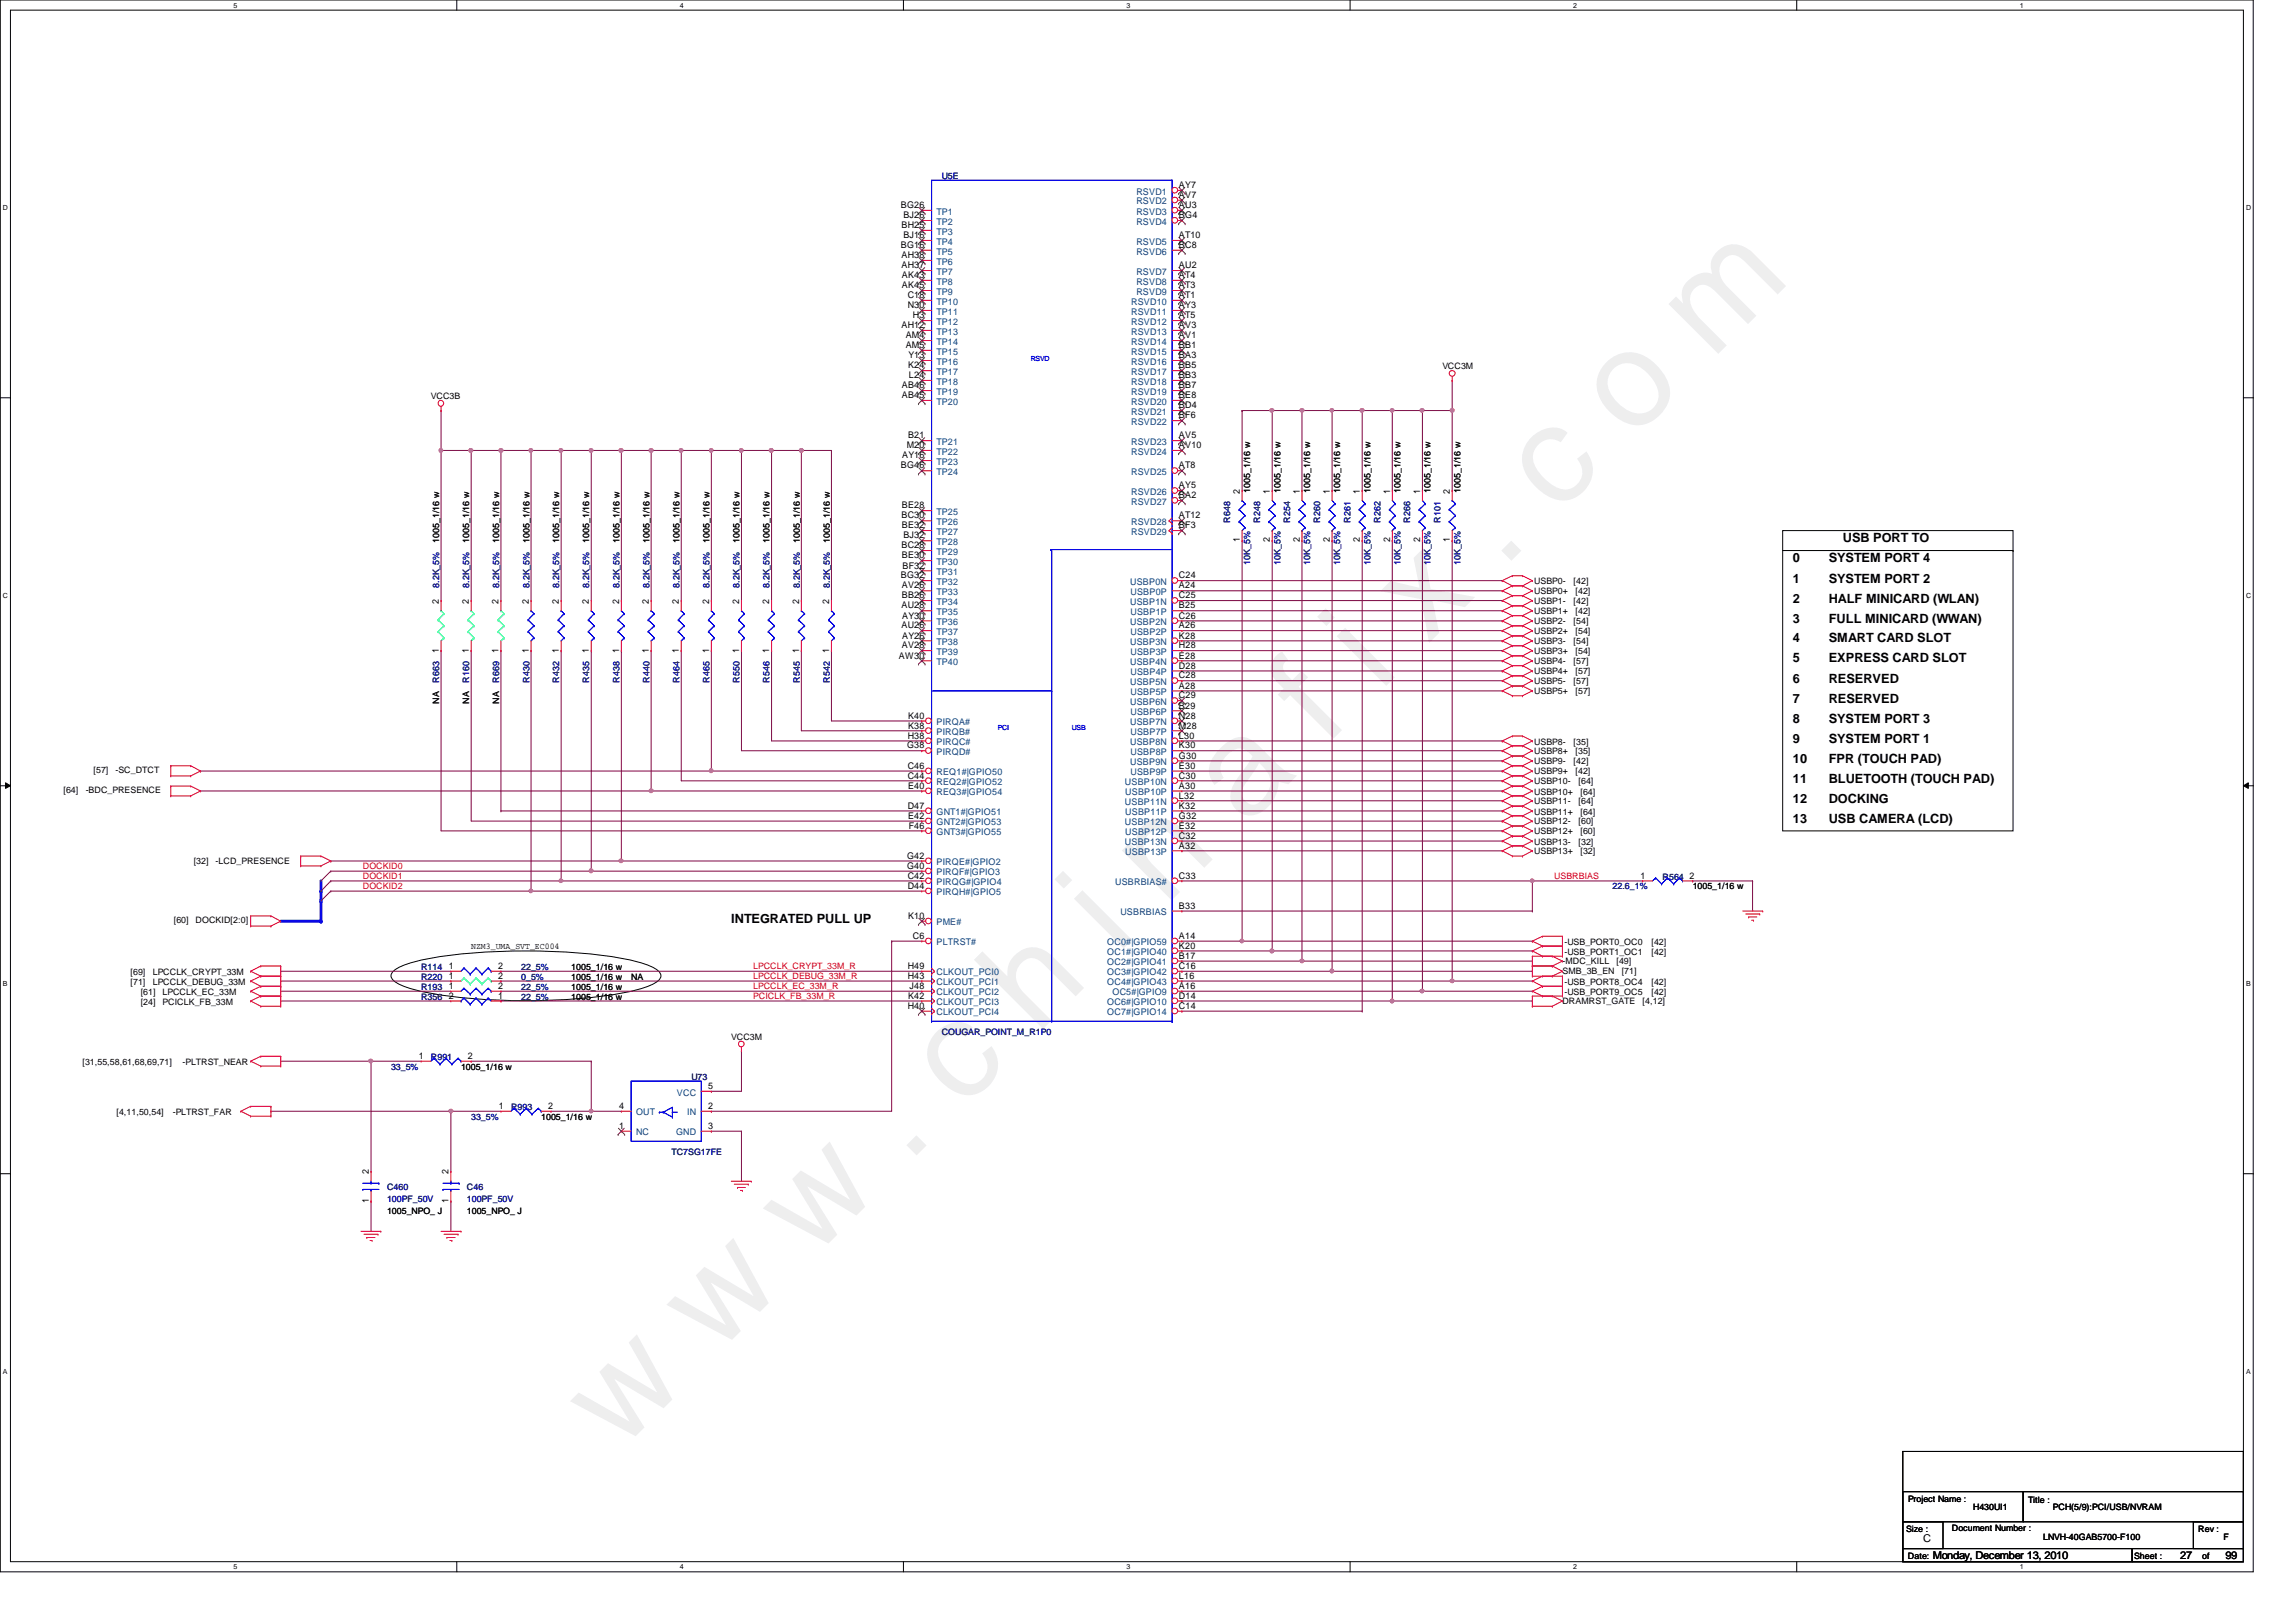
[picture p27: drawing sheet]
<svg xmlns="http://www.w3.org/2000/svg" width="297mm" height="210mm" viewBox="0 0 297 210" stroke-linecap="round" stroke-linejoin="round" font-family="sans-serif">
<defs><g id="words">
<text font-size="17.6" fill="#f0f" x="80.1" y="188" transform="rotate(-45 80.1 188)">w w w . c h i n a f i x . c o m</text>
<g font-size="1.7">
<text x="238.4" y="70.2">USB PORT TO</text>
<text x="231.9" y="72.8">0</text>
<text x="231.9" y="78">2</text>
<text x="231.9" y="75.4">1</text>
<text x="236.6" y="72.8">SYSTEM PORT 4</text>
<text x="236.6" y="78">HALF MINICARD (WLAN)</text>
<text x="236.6" y="75.4">SYSTEM PORT 2</text>
<text x="231.9" y="83.1">4</text>
<text x="231.9" y="80.6">3</text>
<text x="236.6" y="83.1">SMART CARD SLOT</text>
<text x="236.6" y="80.6">FULL MINICARD (WWAN)</text>
<text x="231.9" y="85.7">5</text>
<text x="231.9" y="88.3">6</text>
<text x="236.6" y="85.7">EXPRESS CARD SLOT</text>
<text x="236.6" y="88.3">RESERVED</text>
<text x="231.9" y="93.5">8</text>
<text x="231.9" y="90.9">7</text>
<text x="236.6" y="93.5">SYSTEM PORT 3</text>
<text x="236.6" y="90.9">RESERVED</text>
<text x="231.9" y="98.7">10</text>
<text x="231.9" y="101.3">11</text>
<text x="231.9" y="96.1">9</text>
<text x="236.6" y="98.7">FPR (TOUCH PAD)</text>
<text x="236.6" y="101.3">BLUETOOTH (TOUCH PAD)</text>
<text x="236.6" y="96.1">SYSTEM PORT 1</text>
<text x="231.9" y="103.9">12</text>
<text x="231.9" y="106.5">13</text>
<text x="236.6" y="103.9">DOCKING</text>
<text x="236.6" y="106.5">USB CAMERA (LCD)</text>
<text x="94.6" y="119.4">INTEGRATED PULL UP</text>
</g>
<g font-size="1.4">
<text x="248.8" y="199.5">C</text>
<text x="250.1" y="201.7">Monday, December 13, 2010</text>
<text x="282.1" y="201.7">27</text>
<text x="287.9" y="201.7">99</text>
</g>
<g font-size="1.2">
<text x="116.5" y="26.9">BG26</text>
<text x="116.6" y="29.5">BH25</text>
<text x="116.9" y="28.2">BJ26</text>
<text x="152.5" y="24.3">AY7</text>
<text x="152.5" y="25.6">AV7</text>
<text x="152.5" y="26.9">AU3</text>
<text x="152.5" y="28.2">BG4</text>
<text x="116.5" y="32.1">BG16</text>
<text x="116.6" y="33.4">AH38</text>
<text x="116.6" y="34.7">AH37</text>
<text x="116.7" y="36">AK43</text>
<text x="116.9" y="30.8">BJ16</text>
<text x="152.5" y="30.8">AT10</text>
<text x="152.5" y="32.1">BC8</text>
<text x="152.5" y="34.7">AU2</text>
<text x="152.5" y="36">AT4</text>
<text x="116.7" y="37.3">AK45</text>
<text x="117.4" y="39.9">N30</text>
<text x="117.4" y="38.6">C18</text>
<text x="118.1" y="41.2">H3</text>
<text x="152.5" y="37.3">AT3</text>
<text x="152.5" y="38.6">AT1</text>
<text x="152.5" y="39.9">AY3</text>
<text x="152.5" y="41.2">AT5</text>
<text x="116.6" y="42.5">AH12</text>
<text x="117.2" y="45">AM5</text>
<text x="117.2" y="43.8">AM4</text>
<text x="117.5" y="47.7">K24</text>
<text x="117.5" y="46.4">Y13</text>
<text x="152.5" y="47.7">BB5</text>
<text x="152.5" y="42.5">AV3</text>
<text x="152.5" y="43.8">AV1</text>
<text x="152.5" y="45">BB1</text>
<text x="152.5" y="46.4">BA3</text>
<text x="116.7" y="50.2">AB46</text>
<text x="116.7" y="51.5">AB45</text>
<text x="117.6" y="48.9">L24</text>
<text x="152.5" y="48.9">BB3</text>
<text x="152.5" y="50.2">BB7</text>
<text x="152.5" y="51.5">BE8</text>
<text x="152.5" y="52.8">BD4</text>
<text x="116.7" y="59.3">AY16</text>
<text x="117.3" y="58">M20</text>
<text x="117.5" y="56.7">B21</text>
<text x="152.5" y="56.7">AV5</text>
<text x="152.5" y="54.1">BF6</text>
<text x="152.5" y="58">AV10</text>
<text x="116.5" y="60.6">BG46</text>
<text x="116.7" y="65.8">BE28</text>
<text x="152.5" y="60.6">AT8</text>
<text x="152.5" y="63.2">AY5</text>
<text x="152.5" y="64.5">BA2</text>
<text x="160.4" y="63.9" transform="rotate(-90 160.4 63.9)">2</text>
<text x="164.3" y="63.9" transform="rotate(-90 164.3 63.9)">1</text>
<text x="168.1" y="63.9" transform="rotate(-90 168.1 63.9)">1</text>
<text x="172" y="63.9" transform="rotate(-90 172 63.9)">1</text>
<text x="175.9" y="63.9" transform="rotate(-90 175.9 63.9)">1</text>
<text x="179.8" y="63.9" transform="rotate(-90 179.8 63.9)">1</text>
<text x="183.7" y="63.9" transform="rotate(-90 183.7 63.9)">1</text>
<text x="187.6" y="63.9" transform="rotate(-90 187.6 63.9)">2</text>
<text x="116.6" y="67.1">BC30</text>
<text x="116.6" y="71">BC28</text>
<text x="116.7" y="68.4">BE32</text>
<text x="116.9" y="69.7">BJ32</text>
<text x="152.5" y="67.1">AT12</text>
<text x="152.5" y="68.4">BF3</text>
<text x="160.4" y="70.2" transform="rotate(-90 160.4 70.2)">1</text>
<text x="164.3" y="70.2" transform="rotate(-90 164.3 70.2)">2</text>
<text x="168.1" y="70.2" transform="rotate(-90 168.1 70.2)">2</text>
<text x="172" y="70.2" transform="rotate(-90 172 70.2)">2</text>
<text x="175.9" y="70.2" transform="rotate(-90 175.9 70.2)">2</text>
<text x="179.8" y="70.2" transform="rotate(-90 179.8 70.2)">2</text>
<text x="183.7" y="70.2" transform="rotate(-90 183.7 70.2)">2</text>
<text x="187.6" y="70.2" transform="rotate(-90 187.6 70.2)">1</text>
<text x="116.5" y="74.8">BG32</text>
<text x="116.7" y="72.3">BE30</text>
<text x="116.7" y="76.2">AV26</text>
<text x="116.7" y="77.4">BB26</text>
<text x="116.8" y="73.6">BF32</text>
<text x="152.5" y="74.8">C24</text>
<text x="152.5" y="76.2">A24</text>
<text x="152.5" y="77.4">C25</text>
<text x="56.8" y="78.1" transform="rotate(-90 56.8 78.1)">2</text>
<text x="60.7" y="78.1" transform="rotate(-90 60.7 78.1)">2</text>
<text x="64.5" y="78.1" transform="rotate(-90 64.5 78.1)">2</text>
<text x="68.4" y="78.1" transform="rotate(-90 68.4 78.1)">2</text>
<text x="72.3" y="78.1" transform="rotate(-90 72.3 78.1)">2</text>
<text x="76.2" y="78.1" transform="rotate(-90 76.2 78.1)">2</text>
<text x="80.1" y="78.1" transform="rotate(-90 80.1 78.1)">2</text>
<text x="83.9" y="78.1" transform="rotate(-90 83.9 78.1)">2</text>
<text x="87.8" y="78.1" transform="rotate(-90 87.8 78.1)">2</text>
<text x="91.7" y="78.1" transform="rotate(-90 91.7 78.1)">2</text>
<text x="95.6" y="78.1" transform="rotate(-90 95.6 78.1)">2</text>
<text x="99.5" y="78.1" transform="rotate(-90 99.5 78.1)">2</text>
<text x="103.4" y="78.1" transform="rotate(-90 103.4 78.1)">2</text>
<text x="107.3" y="78.1" transform="rotate(-90 107.3 78.1)">2</text>
<text x="116.6" y="78.7">AU28</text>
<text x="116.6" y="81.3">AU26</text>
<text x="116.7" y="83.9">AV28</text>
<text x="116.7" y="80.1">AY30</text>
<text x="116.7" y="82.6">AY26</text>
<text x="152.5" y="78.7">B25</text>
<text x="152.5" y="80.1">C26</text>
<text x="152.5" y="81.3">A26</text>
<text x="152.5" y="82.6">K28</text>
<text x="152.5" y="83.9">H28</text>
<text x="56.8" y="84.5" transform="rotate(-90 56.8 84.5)">1</text>
<text x="60.7" y="84.5" transform="rotate(-90 60.7 84.5)">1</text>
<text x="64.5" y="84.5" transform="rotate(-90 64.5 84.5)">1</text>
<text x="68.4" y="84.5" transform="rotate(-90 68.4 84.5)">1</text>
<text x="72.3" y="84.5" transform="rotate(-90 72.3 84.5)">1</text>
<text x="76.2" y="84.5" transform="rotate(-90 76.2 84.5)">1</text>
<text x="80.1" y="84.5" transform="rotate(-90 80.1 84.5)">1</text>
<text x="83.9" y="84.5" transform="rotate(-90 83.9 84.5)">1</text>
<text x="87.8" y="84.5" transform="rotate(-90 87.8 84.5)">1</text>
<text x="91.7" y="84.5" transform="rotate(-90 91.7 84.5)">1</text>
<text x="95.6" y="84.5" transform="rotate(-90 95.6 84.5)">1</text>
<text x="99.5" y="84.5" transform="rotate(-90 99.5 84.5)">1</text>
<text x="103.4" y="84.5" transform="rotate(-90 103.4 84.5)">1</text>
<text x="107.3" y="84.5" transform="rotate(-90 107.3 84.5)">1</text>
<text x="116.3" y="85.2">AW30</text>
<text x="152.5" y="85.2">E28</text>
<text x="152.5" y="86.5">D28</text>
<text x="152.5" y="87.8">C28</text>
<text x="152.5" y="89.1">A28</text>
<text x="117.4" y="95.6">H38</text>
<text x="117.5" y="93">K40</text>
<text x="117.5" y="94.3">K38</text>
<text x="152.5" y="90.4">C29</text>
<text x="152.5" y="91.7">B29</text>
<text x="152.5" y="93">N28</text>
<text x="152.5" y="94.3">M28</text>
<text x="152.5" y="95.6">L30</text>
<text x="117.3" y="96.9">G38</text>
<text x="117.4" y="99.5">C46</text>
<text x="117.4" y="100.8">C44</text>
<text x="152.5" y="96.9">K30</text>
<text x="152.5" y="98.2">G30</text>
<text x="152.5" y="99.5">E30</text>
<text x="152.5" y="100.8">C30</text>
<text x="117.4" y="104.6">D47</text>
<text x="117.5" y="102.1">E40</text>
<text x="117.5" y="106">E42</text>
<text x="117.6" y="107.2">F46</text>
<text x="152.5" y="102.1">A30</text>
<text x="152.5" y="103.3">L32</text>
<text x="152.5" y="104.6">K32</text>
<text x="152.5" y="106">G32</text>
<text x="152.5" y="107.2">E32</text>
<text x="117.3" y="111.1">G42</text>
<text x="117.3" y="112.4">G40</text>
<text x="117.4" y="113.7">C42</text>
<text x="152.5" y="108.5">C32</text>
<text x="152.5" y="109.8">A32</text>
<text x="152.5" y="113.7">C33</text>
<text x="212.2" y="113.7">1</text>
<text x="218.6" y="113.7">2</text>
<text x="117.4" y="115">D44</text>
<text x="117.5" y="118.9">K10</text>
<text x="152.5" y="117.6">B33</text>
<text x="58.1" y="125.4">1</text>
<text x="64.4" y="125.4">2</text>
<text x="117.4" y="125.4">H49</text>
<text x="118.1" y="121.5">C6</text>
<text x="152.5" y="121.5">A14</text>
<text x="152.5" y="122.8">K20</text>
<text x="152.5" y="124.1">B17</text>
<text x="152.5" y="125.4">C16</text>
<text x="58.1" y="128">1</text>
<text x="58.1" y="129.2">2</text>
<text x="58.1" y="126.7">1</text>
<text x="64.4" y="128">2</text>
<text x="64.4" y="129.2">1</text>
<text x="64.4" y="126.7">2</text>
<text x="117.4" y="126.7">H43</text>
<text x="117.4" y="130.6">H40</text>
<text x="117.5" y="129.2">K42</text>
<text x="117.7" y="128">J48</text>
<text x="152.5" y="126.7">L16</text>
<text x="152.5" y="128">A16</text>
<text x="152.5" y="129.2">D14</text>
<text x="152.5" y="130.6">C14</text>
<text x="54.2" y="137">1</text>
<text x="60.5" y="137">2</text>
<text x="64.6" y="143.5">1</text>
<text x="70.9" y="143.5">2</text>
<text x="80.1" y="143.5">4</text>
<text x="91.6" y="140.9">5</text>
<text x="91.6" y="143.5">2</text>
<text x="80.1" y="146.1">1</text>
<text x="91.6" y="146.1">3</text>
<text x="47.7" y="155.7" transform="rotate(-90 47.7 155.7)">1</text>
<text x="47.7" y="152" transform="rotate(-90 47.7 152)">2</text>
<text x="58" y="155.7" transform="rotate(-90 58 155.7)">1</text>
<text x="58" y="152" transform="rotate(-90 58 152)">2</text>
</g>
<g font-size="1.2" fill="#004080">
<text x="121.2" y="27.8">TP1</text>
<text x="121.2" y="29.1">TP2</text>
<text x="147" y="25.2">RSVD1</text>
<text x="147" y="26.5">RSVD2</text>
<text x="147" y="27.8">RSVD3</text>
<text x="147" y="29.1">RSVD4</text>
<text x="121.2" y="30.4">TP3</text>
<text x="121.2" y="34.2">TP6</text>
<text x="121.2" y="35.6">TP7</text>
<text x="121.2" y="31.7">TP4</text>
<text x="121.2" y="32.9">TP5</text>
<text x="147" y="31.7">RSVD5</text>
<text x="147" y="32.9">RSVD6</text>
<text x="147" y="35.6">RSVD7</text>
<text x="121.2" y="36.8">TP8</text>
<text x="121.2" y="38.1">TP9</text>
<text x="121.2" y="40.7">TP11</text>
<text x="121.2" y="39.4">TP10</text>
<text x="146.3" y="39.4">RSVD10</text>
<text x="146.3" y="40.7">RSVD11</text>
<text x="147" y="36.8">RSVD8</text>
<text x="147" y="38.1">RSVD9</text>
<text x="121.2" y="47.2">TP16</text>
<text x="121.2" y="45.9">TP15</text>
<text x="121.2" y="44.6">TP14</text>
<text x="121.2" y="43.3">TP13</text>
<text x="121.2" y="42">TP12</text>
<text x="146.3" y="42">RSVD12</text>
<text x="146.3" y="43.3">RSVD13</text>
<text x="146.3" y="44.6">RSVD14</text>
<text x="146.3" y="45.9">RSVD15</text>
<text x="146.3" y="47.2">RSVD16</text>
<text x="121.2" y="48.5">TP17</text>
<text x="121.2" y="49.8">TP18</text>
<text x="121.2" y="51.1">TP19</text>
<text x="121.2" y="52.4">TP20</text>
<text x="146.3" y="48.5">RSVD17</text>
<text x="146.3" y="49.8">RSVD18</text>
<text x="146.3" y="51.1">RSVD19</text>
<text x="146.3" y="52.4">RSVD20</text>
<text x="146.3" y="53.7">RSVD21</text>
<text x="121.2" y="57.6">TP21</text>
<text x="121.2" y="58.8">TP22</text>
<text x="146.3" y="57.6">RSVD23</text>
<text x="146.3" y="55">RSVD22</text>
<text x="146.3" y="58.8">RSVD24</text>
<text x="121.2" y="60.2">TP23</text>
<text x="121.2" y="61.5">TP24</text>
<text x="146.3" y="61.5">RSVD25</text>
<text x="146.3" y="64.1">RSVD26</text>
<text x="146.3" y="65.3">RSVD27</text>
<text x="121.2" y="66.6">TP25</text>
<text x="121.2" y="67.9">TP26</text>
<text x="121.2" y="69.2">TP27</text>
<text x="121.2" y="70.5">TP28</text>
<text x="121.2" y="71.8">TP29</text>
<text x="146.3" y="67.9">RSVD28</text>
<text x="146.3" y="69.2">RSVD29</text>
<text x="121.2" y="73.1">TP30</text>
<text x="121.2" y="74.4">TP31</text>
<text x="121.2" y="75.7">TP32</text>
<text x="121.2" y="77">TP33</text>
<text x="146.2" y="75.7">USBP0N</text>
<text x="146.3" y="77">USBP0P</text>
<text x="121.2" y="78.3">TP34</text>
<text x="121.2" y="79.6">TP35</text>
<text x="121.2" y="80.9">TP36</text>
<text x="121.2" y="82.2">TP37</text>
<text x="121.2" y="83.5">TP38</text>
<text x="146.2" y="78.3">USBP1N</text>
<text x="146.2" y="80.9">USBP2N</text>
<text x="146.2" y="83.5">USBP3N</text>
<text x="146.3" y="79.6">USBP1P</text>
<text x="146.3" y="82.2">USBP2P</text>
<text x="121.2" y="84.8">TP39</text>
<text x="121.2" y="86.1">TP40</text>
<text x="146.2" y="86.1">USBP4N</text>
<text x="146.2" y="88.6">USBP5N</text>
<text x="146.3" y="84.8">USBP3P</text>
<text x="146.3" y="87.4">USBP4P</text>
<text x="146.3" y="90">USBP5P</text>
<text x="121.2" y="93.9">PIRQA#</text>
<text x="121.2" y="95.1">PIRQB#</text>
<text x="146.2" y="91.2">USBP6N</text>
<text x="146.2" y="93.9">USBP7N</text>
<text x="146.3" y="92.5">USBP6P</text>
<text x="146.3" y="95.1">USBP7P</text>
<text x="121.2" y="96.4">PIRQC#</text>
<text x="121.2" y="97.7">PIRQD#</text>
<text x="121.2" y="100.3">REQ1#|GPIO50</text>
<text x="121.2" y="101.6">REQ2#|GPIO52</text>
<text x="145.5" y="101.6">USBP10N</text>
<text x="146.2" y="96.4">USBP8N</text>
<text x="146.2" y="99">USBP9N</text>
<text x="146.3" y="97.7">USBP8P</text>
<text x="146.3" y="100.3">USBP9P</text>
<text x="121.2" y="102.9">REQ3#|GPIO54</text>
<text x="121.2" y="105.5">GNT1#|GPIO51</text>
<text x="121.2" y="106.8">GNT2#|GPIO53</text>
<text x="145.5" y="104.2">USBP11N</text>
<text x="145.5" y="106.8">USBP12N</text>
<text x="145.6" y="102.9">USBP10P</text>
<text x="145.6" y="105.5">USBP11P</text>
<text x="121.2" y="108.1">GNT3#|GPIO55</text>
<text x="121.2" y="112">PIRQE#|GPIO2</text>
<text x="121.2" y="113.3">PIRQF#|GPIO3</text>
<text x="145.5" y="109.4">USBP13N</text>
<text x="145.6" y="108.1">USBP12P</text>
<text x="145.6" y="110.7">USBP13P</text>
<text x="121.2" y="114.6">PIRQG#|GPIO4</text>
<text x="121.2" y="115.9">PIRQH#|GPIO5</text>
<text x="121.2" y="119.8">PME#</text>
<text x="144.3" y="114.6">USBRBIAS#</text>
<text x="144.9" y="118.4">USBRBIAS</text>
<text x="121.2" y="122.3">PLTRST#</text>
<text x="143.3" y="122.3">OC0#|GPIO59</text>
<text x="143.3" y="123.6">OC1#|GPIO40</text>
<text x="143.3" y="124.9">OC2#|GPIO41</text>
<text x="121.2" y="126.2">CLKOUT_PCI0</text>
<text x="121.2" y="127.5">CLKOUT_PCI1</text>
<text x="121.2" y="128.8">CLKOUT_PCI2</text>
<text x="121.2" y="131.4">CLKOUT_PCI4</text>
<text x="121.2" y="130.1">CLKOUT_PCI3</text>
<text x="143.3" y="126.2">OC3#|GPIO42</text>
<text x="143.3" y="127.5">OC4#|GPIO43</text>
<text x="143.3" y="130.1">OC6#|GPIO10</text>
<text x="143.3" y="131.4">OC7#|GPIO14</text>
<text x="143.9" y="128.8">OC5#|GPIO9</text>
<text x="87.6" y="141.8">VCC</text>
<text x="82.3" y="144.4">OUT</text>
<text x="82.3" y="146.9">NC</text>
<text x="87.5" y="146.9">GND</text>
<text x="88.9" y="144.4">IN</text>
</g>
<g font-size="1.1" fill="#000080">
<text x="121.8" y="23.2">U5E</text>
<text x="159.2" y="67.6" transform="rotate(-90 159.2 67.6)">R648</text>
<text x="163" y="67.6" transform="rotate(-90 163 67.6)">R248</text>
<text x="166.9" y="67.6" transform="rotate(-90 166.9 67.6)">R254</text>
<text x="170.8" y="67.6" transform="rotate(-90 170.8 67.6)">R260</text>
<text x="174.7" y="67.6" transform="rotate(-90 174.7 67.6)">R261</text>
<text x="178.6" y="67.6" transform="rotate(-90 178.6 67.6)">R262</text>
<text x="182.5" y="67.6" transform="rotate(-90 182.5 67.6)">R266</text>
<text x="186.3" y="67.6" transform="rotate(-90 186.3 67.6)">R101</text>
<text x="56.8" y="76.1" transform="rotate(-90 56.8 76.1)">8.2K_5%</text>
<text x="60.7" y="76.1" transform="rotate(-90 60.7 76.1)">8.2K_5%</text>
<text x="64.6" y="76.1" transform="rotate(-90 64.6 76.1)">8.2K_5%</text>
<text x="68.5" y="76.1" transform="rotate(-90 68.5 76.1)">8.2K_5%</text>
<text x="72.3" y="76.1" transform="rotate(-90 72.3 76.1)">8.2K_5%</text>
<text x="76.2" y="76.1" transform="rotate(-90 76.2 76.1)">8.2K_5%</text>
<text x="80.1" y="76.1" transform="rotate(-90 80.1 76.1)">8.2K_5%</text>
<text x="84" y="76.1" transform="rotate(-90 84 76.1)">8.2K_5%</text>
<text x="87.9" y="76.1" transform="rotate(-90 87.9 76.1)">8.2K_5%</text>
<text x="91.8" y="76.1" transform="rotate(-90 91.8 76.1)">8.2K_5%</text>
<text x="95.7" y="76.1" transform="rotate(-90 95.7 76.1)">8.2K_5%</text>
<text x="99.6" y="76.1" transform="rotate(-90 99.6 76.1)">8.2K_5%</text>
<text x="103.5" y="76.1" transform="rotate(-90 103.5 76.1)">8.2K_5%</text>
<text x="107.4" y="76.1" transform="rotate(-90 107.4 76.1)">8.2K_5%</text>
<text x="161.8" y="73.1" transform="rotate(-90 161.8 73.1)">10K_5%</text>
<text x="165.6" y="73.1" transform="rotate(-90 165.6 73.1)">10K_5%</text>
<text x="169.5" y="73.1" transform="rotate(-90 169.5 73.1)">10K_5%</text>
<text x="173.4" y="73.1" transform="rotate(-90 173.4 73.1)">10K_5%</text>
<text x="177.3" y="73.1" transform="rotate(-90 177.3 73.1)">10K_5%</text>
<text x="181.2" y="73.1" transform="rotate(-90 181.2 73.1)">10K_5%</text>
<text x="185.1" y="73.1" transform="rotate(-90 185.1 73.1)">10K_5%</text>
<text x="188.9" y="73.1" transform="rotate(-90 188.9 73.1)">10K_5%</text>
<text x="56.8" y="88.3" transform="rotate(-90 56.8 88.3)">R663</text>
<text x="60.7" y="88.3" transform="rotate(-90 60.7 88.3)">R160</text>
<text x="64.6" y="88.3" transform="rotate(-90 64.6 88.3)">R669</text>
<text x="68.5" y="88.3" transform="rotate(-90 68.5 88.3)">R430</text>
<text x="72.3" y="88.3" transform="rotate(-90 72.3 88.3)">R432</text>
<text x="76.2" y="88.3" transform="rotate(-90 76.2 88.3)">R435</text>
<text x="80.1" y="88.3" transform="rotate(-90 80.1 88.3)">R438</text>
<text x="84" y="88.3" transform="rotate(-90 84 88.3)">R440</text>
<text x="87.9" y="88.3" transform="rotate(-90 87.9 88.3)">R464</text>
<text x="91.8" y="88.3" transform="rotate(-90 91.8 88.3)">R465</text>
<text x="95.7" y="88.3" transform="rotate(-90 95.7 88.3)">R550</text>
<text x="99.6" y="88.3" transform="rotate(-90 99.6 88.3)">R546</text>
<text x="103.5" y="88.3" transform="rotate(-90 103.5 88.3)">R545</text>
<text x="107.4" y="88.3" transform="rotate(-90 107.4 88.3)">R542</text>
<text x="215.1" y="113.8">R564</text>
<text x="208.6" y="115.1">22.6_1%</text>
<text x="54.5" y="125.5">R114</text>
<text x="67.4" y="125.5">22_5%</text>
<text x="54.5" y="128.1">R193</text>
<text x="54.5" y="129.4">R356</text>
<text x="54.5" y="126.8">R220</text>
<text x="67.4" y="128.1">22_5%</text>
<text x="67.4" y="129.4">22_5%</text>
<text x="67.4" y="126.8">0_5%</text>
<text x="55.7" y="137.1">R991</text>
<text x="121.8" y="133.9">COUGAR_POINT_M_R1P0</text>
<text x="50.6" y="138.4">33_5%</text>
<text x="66.1" y="143.6">R993</text>
<text x="89.4" y="139.7">U73</text>
<text x="61" y="144.9">33_5%</text>
<text x="86.9" y="149.4">TC7SG17FE</text>
<text x="50.1" y="154">C460</text>
<text x="50.1" y="155.5">100PF_50V</text>
<text x="60.4" y="154">C46</text>
<text x="60.4" y="155.5">100PF_50V</text>
</g>
<g font-size="1.1">
<text x="186.6" y="47.8">VCC3M</text>
<text x="55.7" y="51.6">VCC3B</text>
<text x="161.8" y="63.8" transform="rotate(-90 161.8 63.8)">1005_1/16 w</text>
<text x="165.6" y="63.8" transform="rotate(-90 165.6 63.8)">1005_1/16 w</text>
<text x="169.5" y="63.8" transform="rotate(-90 169.5 63.8)">1005_1/16 w</text>
<text x="173.4" y="63.8" transform="rotate(-90 173.4 63.8)">1005_1/16 w</text>
<text x="177.3" y="63.8" transform="rotate(-90 177.3 63.8)">1005_1/16 w</text>
<text x="181.2" y="63.8" transform="rotate(-90 181.2 63.8)">1005_1/16 w</text>
<text x="185.1" y="63.8" transform="rotate(-90 185.1 63.8)">1005_1/16 w</text>
<text x="188.9" y="63.8" transform="rotate(-90 188.9 63.8)">1005_1/16 w</text>
<text x="56.8" y="70.2" transform="rotate(-90 56.8 70.2)">1005_1/16 w</text>
<text x="60.7" y="70.2" transform="rotate(-90 60.7 70.2)">1005_1/16 w</text>
<text x="64.6" y="70.2" transform="rotate(-90 64.6 70.2)">1005_1/16 w</text>
<text x="68.5" y="70.2" transform="rotate(-90 68.5 70.2)">1005_1/16 w</text>
<text x="72.3" y="70.2" transform="rotate(-90 72.3 70.2)">1005_1/16 w</text>
<text x="76.2" y="70.2" transform="rotate(-90 76.2 70.2)">1005_1/16 w</text>
<text x="80.1" y="70.2" transform="rotate(-90 80.1 70.2)">1005_1/16 w</text>
<text x="84" y="70.2" transform="rotate(-90 84 70.2)">1005_1/16 w</text>
<text x="87.9" y="70.2" transform="rotate(-90 87.9 70.2)">1005_1/16 w</text>
<text x="91.8" y="70.2" transform="rotate(-90 91.8 70.2)">1005_1/16 w</text>
<text x="95.7" y="70.2" transform="rotate(-90 95.7 70.2)">1005_1/16 w</text>
<text x="99.6" y="70.2" transform="rotate(-90 99.6 70.2)">1005_1/16 w</text>
<text x="103.5" y="70.2" transform="rotate(-90 103.5 70.2)">1005_1/16 w</text>
<text x="107.4" y="70.2" transform="rotate(-90 107.4 70.2)">1005_1/16 w</text>
<text x="198.5" y="75.6">USBP0-</text>
<text x="198.5" y="76.9">USBP0+</text>
<text x="203.6" y="75.6">[42]</text>
<text x="203.8" y="76.9">[42]</text>
<text x="198.5" y="78.2">USBP1-</text>
<text x="198.5" y="79.5">USBP1+</text>
<text x="198.5" y="80.8">USBP2-</text>
<text x="198.5" y="82.1">USBP2+</text>
<text x="198.5" y="83.4">USBP3-</text>
<text x="203.6" y="78.2">[42]</text>
<text x="203.6" y="80.8">[54]</text>
<text x="203.6" y="83.4">[54]</text>
<text x="203.8" y="79.5">[42]</text>
<text x="203.8" y="82.1">[54]</text>
<text x="198.5" y="84.7">USBP3+</text>
<text x="198.5" y="86">USBP4-</text>
<text x="198.5" y="87.2">USBP4+</text>
<text x="198.5" y="88.6">USBP5-</text>
<text x="198.5" y="89.9">USBP5+</text>
<text x="203.6" y="86">[57]</text>
<text x="203.6" y="88.6">[57]</text>
<text x="203.8" y="84.7">[54]</text>
<text x="203.8" y="87.2">[57]</text>
<text x="203.8" y="89.9">[57]</text>
<text x="56.8" y="91.1" transform="rotate(-90 56.8 91.1)">NA</text>
<text x="60.7" y="91.1" transform="rotate(-90 60.7 91.1)">NA</text>
<text x="64.6" y="91.1" transform="rotate(-90 64.6 91.1)">NA</text>
<text x="12.1" y="100.1">[57]</text>
<text x="14.9" y="100.1">-SC_DTCT</text>
<text x="198.5" y="96.4">USBP8-</text>
<text x="198.5" y="97.6">USBP8+</text>
<text x="198.5" y="98.9">USBP9-</text>
<text x="198.5" y="100.2">USBP9+</text>
<text x="198.5" y="101.5">USBP10-</text>
<text x="203.6" y="96.4">[35]</text>
<text x="203.6" y="98.9">[42]</text>
<text x="203.8" y="97.6">[35]</text>
<text x="203.8" y="100.2">[42]</text>
<text x="204.2" y="101.5">[64]</text>
<text x="8.2" y="102.7">[64]</text>
<text x="11.1" y="102.7">-BDC_PRESENCE</text>
<text x="198.5" y="102.8">USBP10+</text>
<text x="198.5" y="104.1">USBP11-</text>
<text x="198.5" y="105.4">USBP11+</text>
<text x="198.5" y="106.7">USBP12-</text>
<text x="198.5" y="108">USBP12+</text>
<text x="204.2" y="104.1">[64]</text>
<text x="204.2" y="106.7">[60]</text>
<text x="204.5" y="102.8">[64]</text>
<text x="204.5" y="105.4">[64]</text>
<text x="204.5" y="108">[60]</text>
<text x="25.1" y="111.8">[32]</text>
<text x="27.9" y="111.8">-LCD_PRESENCE</text>
<text x="198.5" y="109.3">USBP13-</text>
<text x="198.5" y="110.6">USBP13+</text>
<text x="204.2" y="109.3">[32]</text>
<text x="204.5" y="110.6">[32]</text>
<text x="22.5" y="119.5">[60]</text>
<text x="25.3" y="119.5">DOCKID[2:0]</text>
<text x="219" y="115.1">1005_1/16 w</text>
<text x="61" y="122.8">NZM3_UMA_SVT_EC004</text>
<text x="73.9" y="125.5">1005_1/16 w</text>
<text x="202.1" y="124.7">-MDC_KILL</text>
<text x="202.1" y="126">SMB_3B_EN</text>
<text x="202.4" y="122.3">-USB_PORT0_OC0</text>
<text x="202.4" y="123.5">-USB_PORT1_OC1</text>
<text x="209.1" y="124.7">[49]</text>
<text x="209.8" y="126">[71]</text>
<text x="213.7" y="122.3">[42]</text>
<text x="213.7" y="123.5">[42]</text>
<text x="16.9" y="126.1">[69]</text>
<text x="16.9" y="127.4">[71]</text>
<text x="18.2" y="128.7">[61]</text>
<text x="18.2" y="130">[24]</text>
<text x="19.8" y="126.1">LPCCLK_CRYPT_33M</text>
<text x="19.8" y="127.4">LPCCLK_DEBUG_33M</text>
<text x="21" y="128.7">LPCCLK_EC_33M</text>
<text x="21" y="130">PCICLK_FB_33M</text>
<text x="73.9" y="128.1">1005_1/16 w</text>
<text x="73.9" y="129.4">1005_1/16 w</text>
<text x="73.9" y="126.8">1005_1/16 w</text>
<text x="81.7" y="126.8">NA</text>
<text x="202.1" y="129.9">DRAMRST_GATE</text>
<text x="202.4" y="127.4">-USB_PORT8_OC4</text>
<text x="202.4" y="128.7">-USB_PORT9_OC5</text>
<text x="212.5" y="129.9">[4,12]</text>
<text x="213.7" y="127.4">[42]</text>
<text x="213.7" y="128.7">[42]</text>
<text x="10.7" y="137.8">[31,55,58,61,68,69,71]</text>
<text x="23.6" y="137.8">-PLTRST_NEAR</text>
<text x="94.6" y="134.5">VCC3M</text>
<text x="59.6" y="138.4">1005_1/16 w</text>
<text x="15.1" y="144.3">[4,11,50,54]</text>
<text x="22.3" y="144.3">-PLTRST_FAR</text>
<text x="70" y="144.9">1005_1/16 w</text>
<text x="50.1" y="157.1">1005_NPO_ J</text>
<text x="60.4" y="157.1">1005_NPO_ J</text>
<text x="246.8" y="194.4">Project Name :</text>
<text x="255.3" y="195.4">H430UI1</text>
<text x="262.4" y="194.5">Title :</text>
<text x="265.6" y="195.4">PCH(5/9):PCI/USB/NVRAM</text>
<text x="246.6" y="198.3">Size :</text>
<text x="246.8" y="201.8">Date:</text>
<text x="252.5" y="198.2">Document Number :</text>
<text x="264.3" y="199.3">LNVH-40GAB5700-F100</text>
<text x="276.1" y="201.8">Sheet :</text>
<text x="284.4" y="198.3">Rev :</text>
<text x="284.9" y="201.8">of</text>
<text x="287.7" y="199.3">F</text>
</g>
<g font-size="1.1" fill="#f00">
<text x="46.9" y="113.7">DOCKID1</text>
<text x="46.9" y="112.5">DOCKID0</text>
<text x="201.1" y="113.7">USBRBIAS</text>
<text x="46.9" y="115.1">DOCKID2</text>
<text x="97.4" y="125.4">LPCCLK_CRYPT_33M_R</text>
<text x="97.4" y="126.7">LPCCLK_DEBUG_33M_R</text>
<text x="97.4" y="128">LPCCLK_EC_33M_R</text>
<text x="97.4" y="129.3">PCICLK_FB_33M_R</text>
</g>
<g font-size=".9">
<text x="30.2" y="1">5</text>
<text x="88" y="1">4</text>
<text x="145.8" y="1">3</text>
<text x="203.5" y="1">2</text>
<text x="261.3" y="1">1</text>
<text x=".4" y="27.2">D</text>
<text x="290.6" y="27.2">D</text>
<text x=".4" y="77.3">C</text>
<text x="290.6" y="77.3">C</text>
<text x=".4" y="127.6">B</text>
<text x="290.6" y="127.6">B</text>
<text x=".4" y="177.8">A</text>
<text x="290.6" y="177.8">A</text>
<text x="30.2" y="203.1">5</text>
<text x="88" y="203.1">4</text>
<text x="145.8" y="203.1">3</text>
<text x="203.5" y="203.1">2</text>
<text x="261.3" y="203.1">1</text>
</g>
<g font-size=".9" fill="#00f">
<text x="133.3" y="46.7">RSVD</text>
<text x="129.1" y="94.5">PCI</text>
<text x="138.7" y="94.5">USB</text>
</g>
</g></defs>
<path d="M0 0h291.5v203.4h-291.5zM1.4 1.3h288.8v200.8h-288.8z" fill="none" stroke="#000" stroke-width=".13"/>
<g fill="#fff">
<path d="M30.2 .2h.5v1h-.5z"/>
<path d="M30.2 202.3h.5v1h-.5z"/>
</g>
<path d="M59.1 0v1.3M59.1 202.1v1.3" fill="none" stroke="#000" stroke-width=".13"/>
<g fill="#fff">
<path d="M88 .2h.5v1h-.5z"/>
<path d="M88 202.3h.5v1h-.5z"/>
</g>
<path d="M116.9 0v1.3M116.9 202.1v1.3" fill="none" stroke="#000" stroke-width=".13"/>
<g fill="#fff">
<path d="M145.8 .2h.5v1h-.5z"/>
<path d="M145.8 202.3h.5v1h-.5z"/>
</g>
<path d="M174.7 0v1.3M174.7 202.1v1.3" fill="none" stroke="#000" stroke-width=".13"/>
<g fill="#fff">
<path d="M203.5 .2h.5v1h-.5z"/>
<path d="M203.5 202.3h.5v1h-.5z"/>
</g>
<path d="M232.4 0v1.3M232.4 202.1v1.3" fill="none" stroke="#000" stroke-width=".13"/>
<g fill="#fff">
<path d="M261.3 .2h.5v1h-.5z"/>
<path d="M261.3 202.3h.5v1h-.5z"/>
<path d="M.4 26.4h.6v1h-.6z"/>
<path d="M290.6 26.4h.6v1h-.6z"/>
<path d="M.4 76.5h.6v1.1h-.6z"/>
<path d="M290.6 76.5h.6v1.1h-.6z"/>
</g>
<path d="M0 51.5h1.4M290.2 51.5h1.3" fill="none" stroke="#000" stroke-width=".13"/>
<g fill="#fff">
<path d="M.4 126.7h.6v1.1h-.6z"/>
<path d="M290.6 126.7h.6v1.1h-.6z"/>
</g>
<path d="M0 101.7h1.4M.7 101.3l.7 .4-.7 .3zM290.2 101.7l.7-.4v.7zM290.2 101.7h1.3" fill="none" stroke="#000" stroke-width=".13"/>
<path d="M.7 101.3l.7 .4-.7 .3zM290.2 101.7l.7-.4v.7z" fill="#000"/>
<g fill="#fff">
<path d="M.4 177h.5v1h-.5z"/>
<path d="M290.6 177h.5v1h-.5z"/>
</g>
<path d="M230.6 68.7h29.8v38.8h-29.8zM230.6 71.2h29.8M260.4 71.2h.1M51 125.5a15.1 15.1 0 0 1 6.1-1.7 83 83 0 0 1 23.3 .2 13.2 13.2 0 0 1 4.6 1.5l.4 .4 .1 .4-.1 .3a4.9 4.9 0 0 1-2.6 1.4 63.7 63.7 0 0 1-16.8 1.5 54.6 54.6 0 0 1-12.7-1.5 4.9 4.9 0 0 1-2.6-1.4l-.1-.3 .1-.4zM0 151.9h1.4M290.2 151.9h1.3" fill="none" stroke="#000" stroke-width=".13"/>
<g fill="none" stroke="#800040" stroke-width=".13">
<path d="M57.1 58.3h.1M57.1 58.3h11.6M61 58.3h.1M64.8 58.3h.1M160.7 70v51.8h37.5M152.9 95.9h41.4M152.9 97.2h41.4M152.9 98.5h41.4M152.9 99.8h41.4M152.9 101h41.4M152.9 102.4h41.4M152.9 103.6h41.4"/>
<path d="M152.9 104.9h41.4M152.9 106.3h41.4M152.9 107.5h41.4M152.9 108.8h41.4M152.9 110.1h41.4M152.9 114h45.3M36.3 137.3h.1M36.3 125.7h.1M36.3 128.3h.1M36.3 129.5h.1M36.3 137.3h11.7M36.3 125.7h22"/>
<path d="M36.3 128.3h22M36.3 129.5h22M48 137.3h.1M48 137.3v14.3M61 137.3h.1M61 137.3h15.5M48 155.4h.1M48 155.4v3.9"/>
</g>
<circle cx="60.9" cy="58.3" r=".26" fill="#f0f"/>
<circle cx="60.9" cy="58.3" r=".26" fill="none" stroke="#f0f" stroke-width=".13"/>
<g fill="none" stroke="#800040" stroke-width=".13">
<path d="M57.1 53.1h.1M57.1 53.1v5.2M61 58.3h.1M61 58.3v19.4M164.6 70v53.1M168.4 70v54.4M172.3 70v55.7M72.6 84.2v29.8M152.9 117.9h45.3M36.3 127h.1M36.3 127h22M48 137.3h.1"/>
<path d="M48 137.3h6.5M64.8 127h.1M64.8 127h54.4"/>
</g>
<circle cx="48" cy="137.3" r=".25" fill="#f0f"/>
<circle cx="48" cy="137.3" r=".25" fill="none" stroke="#f0f" stroke-width=".13"/>
<path d="M152.9 75.1h41.4M180.1 70v59.5M184 70v58.3M187.9 70v57M80.4 111.4h38.8M88.1 101h31.1M58.3 143.8h.1M58.3 143.8h6.5" fill="none" stroke="#800040" stroke-width=".13"/>
<circle cx="58.3" cy="143.8" r=".25" fill="#f0f"/>
<circle cx="58.3" cy="143.8" r=".25" fill="none" stroke="#f0f" stroke-width=".13"/>
<g fill="none" stroke="#800040" stroke-width=".13">
<path d="M57.1 58.3h.1M57.1 58.3v19.4M152.9 76.5h41.4M152.9 77.7h41.4M152.9 79h41.4M152.9 80.3h41.4M152.9 81.6h41.4M152.9 82.9h41.4M152.9 84.2h41.4M152.9 85.5h41.4M152.9 86.8h41.4M64.8 104.9h.1"/>
<path d="M64.8 104.9h54.4M68.7 115.3h50.5M72.6 114h46.6M76.5 112.7h42.7M168.4 124.4h29.8M35 143.8h.1M35 143.8h23.3M58.3 143.8h.1M58.3 155.4h.1M58.3 143.8v7.8M58.3 155.4v3.9"/>
</g>
<path d="M56.9 58.1l.1-.1 .2 .2v.3h-.2h-.1z" fill-rule="evenodd" fill="#f0f"/>
<path d="M56.9 58.1l.1-.1 .2 .2v.3h-.2h-.1z" fill="none" stroke="#f0f" stroke-width=".13"/>
<path d="M64.8 58.3h.1M64.8 58.3v19.4" fill="none" stroke="#800040" stroke-width=".13"/>
<circle cx="64.8" cy="58.3" r=".26" fill="#f0f"/>
<circle cx="64.8" cy="58.3" r=".26" fill="none" stroke="#f0f" stroke-width=".13"/>
<path d="M64.8 125.7h.1M64.8 125.7h54.4" fill="none" stroke="#800040" stroke-width=".13"/>
<path d="M36.3 119.2h5.2" fill="none" stroke="#00f" stroke-width=".38"/>
<circle cx="41.5" cy="119.2" r=".19" fill="#00f"/>
<path d="M152.9 88.1h41.4M152.9 89.4h41.4M64.8 128.3h.1M64.8 129.5h.1M64.8 128.3h54.4M64.8 129.5h54.4" fill="none" stroke="#800040" stroke-width=".13"/>
<path d="M41.5 114v1.3" fill="none" stroke="#00f" stroke-width=".38"/>
<circle cx="41.5" cy="115.3" r=".19" fill="#00f"/>
<path d="M176.2 70v60.9M152.9 127h35M152.9 128.3h31.1M164.6 123.1h33.6" fill="none" stroke="#800040" stroke-width=".13"/>
<path d="M41.5 115.3v1.3" fill="none" stroke="#00f" stroke-width=".38"/>
<circle cx="41.5" cy="116.6" r=".19" fill="#00f"/>
<path d="M41.5 116.6v2.6" fill="none" stroke="#00f" stroke-width=".38"/>
<circle cx="41.5" cy="119.2" r=".19" fill="#00f"/>
<g fill="none" stroke="#800040" stroke-width=".13">
<path d="M25.9 99.8h.1M25.9 99.8h66.1M57.1 84.2h.1M57.1 84.2v23.3h62.1M61 84.2h.1M61 84.2v22.1h58.2M64.8 84.2h.1M64.8 84.2v20.7M68.7 84.2v31.1h-25.9M76.5 84.2v28.5h-33.7M25.9 102.4h93.3M41.5 114h.1"/>
<path d="M41.5 115.3h.1M41.5 116.6h.1M42.8 114h.1M42.8 115.3h.1M42.8 112.7h.1M42.8 111.4h.1M42.8 114h29.8M42.8 111.4h37.6M42.8 112.7l-1.3 1.3M42.8 114l-1.3 1.3M42.8 115.3l-1.3 1.3"/>
</g>
<g fill="none" stroke="#f00" stroke-width=".13">
<path d="M57.1 53.1h.1M57.1 52.6v.5M57.1 77.7h.1M57.1 77.7v1.3M61 77.7h.1M61 77.7v1.3M64.8 77.7h.1M64.8 77.7v1.3M22.1 99.1h.1M22.1 99.1v1.3M22.1 99.1h2.6M24.7 99.1h.1"/>
<path d="M24.7 99.1l1.2 .7M25.9 99.8h.1M25.9 99.8l-1.2 .6M57.1 84.2h.1M57.1 82.9v1.3M61 84.2h.1M61 82.9v1.3M64.8 84.2h.1M64.8 82.9v1.3M22.1 100.4h.1M22.1 103h.1M22.1 101.7h.1"/>
<path d="M22.1 100.4h2.6M22.1 101.7v1.3M22.1 103h2.6M22.1 101.7h2.6M24.7 100.4h.1M24.7 103h.1M24.7 101.7h.1M24.7 101.7l1.2 .7M25.9 102.4h.1M25.9 102.4l-1.2 .6M32.4 119.8h.1M32.4 118.5h.1"/>
<path d="M32.4 119.8h2.6M32.4 118.5v1.3M32.4 118.5h2.6M35 119.8h.1M35 118.5h.1M35 118.5l1.3 .7M36.3 119.2h.1M36.3 119.2l-1.3 .6M38.9 112.1h.1M38.9 110.8h.1M38.9 112.1h2.6M38.9 110.8v1.3"/>
<path d="M38.9 110.8h2.6M41.5 112.1h.1M41.5 110.8h.1M41.5 110.8l1.3 .6M42.8 111.4h.1M42.8 111.4l-1.3 .7M32.4 125.7h.1M32.4 128.3h.1M32.4 129.5h.1M32.4 127h.1M32.4 137.3h.1M32.4 125.7l1.3 .6"/>
<path d="M32.4 128.3l1.3 .6M32.4 129.5l1.3 .7M32.4 127l1.3 .6M32.4 137.3l1.3 .7M33.7 125h.1M33.7 126.3h.1M33.7 127.6h.1M33.7 128.9h.1M33.7 130.2h.1M33.7 136.7h.1M33.7 138h.1M33.7 125l-1.3 .7"/>
<path d="M33.7 125h2.6M33.7 126.3h2.6M33.7 127.6l-1.3 .7M33.7 127.6h2.6M33.7 128.9h2.6M33.7 128.9l-1.3 .6M33.7 130.2h2.6M33.7 126.3l-1.3 .7M33.7 136.7l-1.3 .6M33.7 136.7h2.6M33.7 138h2.6M36.3 125h.1"/>
<path d="M36.3 126.3h.1M36.3 127.6h.1M36.3 128.9h.1M36.3 130.2h.1M36.3 136.7h.1M36.3 138h.1M36.3 125v5.2M36.3 136.7v1.3M54.5 137.3h.1M54.5 137.3h1.2M58.3 128.3h.1M58.3 125.7h.1"/>
<path d="M58.3 129.5h.1M58.3 127h.1M58.3 128.3h1.3M58.3 125.7h1.3M58.3 129.5h1.3M58.3 127h1.3M59.6 137.3h1.4M61 137.3h.1M63.5 128.3h1.3M63.5 125.7h1.3M63.5 129.5h1.3M63.5 127h1.3"/>
<path d="M64.8 128.3h.1M64.8 125.7h.1M64.8 129.5h.1M64.8 127h.1M31.2 143.8h.1M31.2 143.8l1.2 .6M32.4 143.2h.1M32.4 144.4h.1M32.4 143.2l-1.2 .6M32.4 143.2h2.6M32.4 144.4h2.6M35 143.2h.1"/>
<path d="M35 144.4h.1M35 143.2v1.2M46.7 159.3h2.6M47.1 159.7h1.8M48 155.4h.1M48 151.6h.1M48 151.6v1.3M48 154.2v1.2M48.9 159.7h.1M49.3 159.3h.1M57.1 159.3h2.5M57.4 159.7h1.9"/>
<path d="M58.3 155.4h.1M58.3 151.6h.1M58.3 151.6v1.3M58.3 154.2v1.2M59.3 159.7h.1M59.6 159.3h.1M64.8 143.8h.1M64.8 143.8h1.3M47.5 160.1h.1M47.5 160.1h1M47.9 160.5h.2M48.1 160.5h.1"/>
<path d="M57.8 160.1h.1M57.8 160.1h1.1M58.2 160.5h.3M58.5 160.5h.1"/>
<circle cx="57" cy="52.2" r=".38"/>
</g>
<path d="M246.2 196.9h5.2v3.5h-5.2zM246.2 193h15.5v3.9h-15.5zM246.2 187.8h44v14.3h-44zM261.7 193h28.5v3.9h-28.5zM283.8 196.9h6.4v3.5h-6.4zM246.2 200.4h29.6v1.7h-29.6zM275.8 200.4h14.4v1.7h-14.4z" fill="none" stroke="#000" stroke-width=".13"/>
<g fill="none" stroke="#00ff80" stroke-width=".13">
<path d="M57.1 79h.1M57.1 79l.3 .4M57.4 79.4h.1M57.4 79.4l-.7 .8M61 79h.1M61 79l.3 .4M61.3 79.4h.1M61.3 79.4l-.8 .8M64.8 79h.1M64.8 79l.4 .4M65.2 79.4h.1M65.2 79.4l-.8 .8"/>
<path d="M56.7 81.7h.1M56.7 80.2h.1M56.7 81.7l.7 .8M56.7 80.2l.7 .8M57.4 82.5h.1M57.4 81h.1M57.4 82.5l-.3 .4M57.4 81l-.7 .7M60.5 81.7h.1M60.5 80.2h.1M60.5 81.7l.8 .8M60.5 80.2l.8 .8"/>
<path d="M61.3 82.5h.1M61.3 81h.1M61.3 82.5l-.3 .4M61.3 81l-.8 .7M64.4 81.7h.1M64.4 80.2h.1M64.4 81.7l.8 .8M64.4 80.2l.8 .8M65.2 82.5h.1M65.2 81h.1M65.2 82.5l-.4 .4M65.2 81l-.8 .7"/>
<path d="M60 126.6h.1M60 126.6l-.4 .4M60 126.6l.8 .7M60.8 127.3h.1M61.6 126.6h.1M61.6 126.6l-.8 .7M61.6 126.6l.8 .7M62.4 127.3h.1M63.2 126.6h.1M63.2 126.6l-.8 .7M63.2 126.6l.3 .4M63.5 127h.1"/>
</g>
<g fill="none" stroke="#00f" stroke-width=".13">
<path d="M120.5 23.3h31.1v108.9h-31.1zM151.6 23.3h.1M136.1 71.1v61.1M56.1 136.9h.1M56.1 136.9l-.4 .4M56.1 136.9l.8 .8M56.9 137.7h.1M57.7 136.9h.1M57.7 136.9l-.8 .8M57.7 136.9l.8 .8M58.5 137.7h.1M59.3 136.9h.1"/>
<path d="M59.3 136.9l-.8 .8M59.3 136.9l.3 .4M59.6 137.3h.1M59.6 129.5h.1M60 127.9h.1M60 125.3h.1M60 129.2h.1M60 127.9l-.4 .4M60 127.9l.8 .8M60 125.3l-.4 .4M60 125.3l.8 .8M60 129.2l.8 .8"/>
<path d="M60 129.2l-.4 .3M60.8 128.7h.1M60.8 126.1h.1M60.8 130h.1M61.6 127.9h.1M61.6 125.3h.1M61.6 129.2h.1M61.6 127.9l-.8 .8M61.6 127.9l.8 .8M61.6 125.3l-.8 .8M61.6 125.3l.8 .8M61.6 129.2l.8 .8"/>
<path d="M61.6 129.2l-.8 .8M62.4 128.7h.1M62.4 126.1h.1M62.4 130h.1M63.2 127.9h.1M63.2 125.3h.1M63.2 129.2h.1M63.2 127.9l-.8 .8M63.2 127.9l.3 .4M63.2 125.3l-.8 .8M63.2 125.3l.3 .4M63.2 129.2l.3 .3"/>
<path d="M63.2 129.2l-.8 .8M63.5 128.3h.1M63.5 125.7h.1M46.9 153.9h.1M46.9 153.1h2.1M46.9 153.9h2.1M48 153.9h.1M48 153.1h.1M48 152.9v.2M48 153.9v.3M49 153.1h.1M57.3 153.9h.1"/>
<path d="M57.3 153.1h2.1M57.3 153.9h2.1M58.3 153.9h.1M58.3 153.1h.1M58.3 152.9v.2M58.3 153.9v.3M59.4 153.1h.1M66.5 143.4h.1M66.5 143.4l-.4 .4M66.5 143.4l.8 .8M67.3 144.2h.1M68.1 143.4l-.8 .8"/>
</g>
<circle cx="60.9" cy="58.3" r=".26" fill="#f0f"/>
<circle cx="60.9" cy="58.3" r=".26" fill="none" stroke="#f0f" stroke-width=".13"/>
<circle cx="48" cy="137.3" r=".25" fill="#f0f"/>
<circle cx="48" cy="137.3" r=".25" fill="none" stroke="#f0f" stroke-width=".13"/>
<circle cx="58.3" cy="143.8" r=".25" fill="#f0f"/>
<circle cx="58.3" cy="143.8" r=".25" fill="none" stroke="#f0f" stroke-width=".13"/>
<path d="M56.9 58.1l.1-.1 .2 .2v.3h-.2h-.1z" fill-rule="evenodd" fill="#f0f"/>
<path d="M56.9 58.1l.1-.1 .2 .2v.3h-.2h-.1z" fill="none" stroke="#f0f" stroke-width=".13"/>
<circle cx="64.8" cy="58.3" r=".26" fill="#f0f"/>
<circle cx="64.8" cy="58.3" r=".26" fill="none" stroke="#f0f" stroke-width=".13"/>
<use href="#words"/>
</svg>
